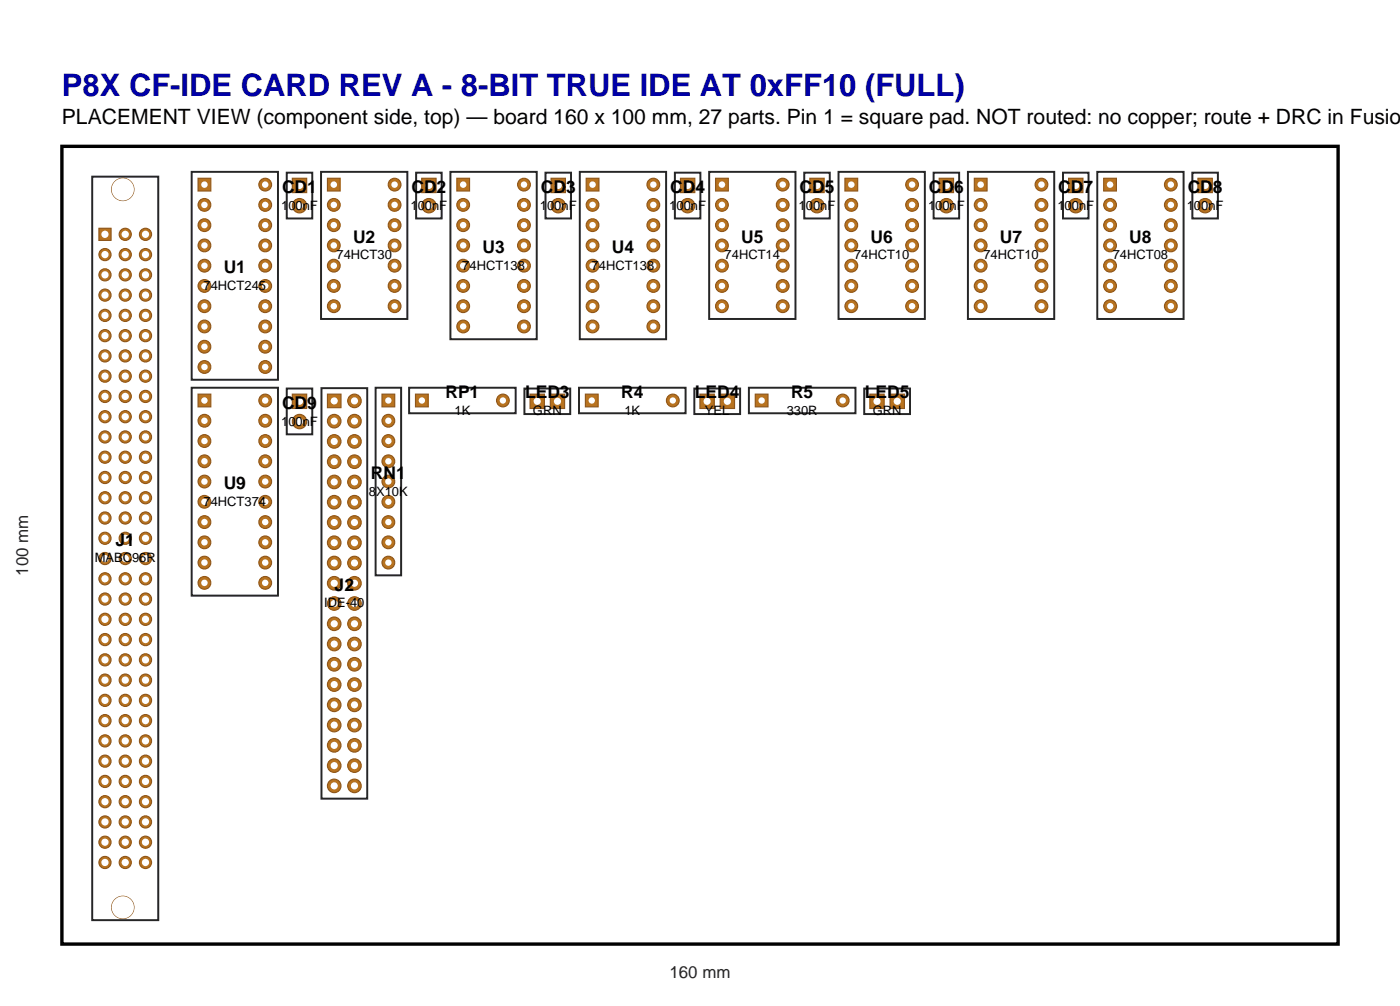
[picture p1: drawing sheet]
<svg xmlns="http://www.w3.org/2000/svg" width="176mm" height="126mm" viewBox="0 0 176 126" stroke-linecap="round" stroke-linejoin="round" font-family="sans-serif">
<defs><g id="words">
<text font-size="3.9" fill="#0000a6" x="7.8" y="12">P8X CF-IDE CARD REV A - 8-BIT TRUE IDE AT 0xFF10 (FULL)</text>
<text font-size="2.6" x="7.8" y="15.5">PLACEMENT VIEW (component side, top) — board 160 x 100 mm, 27 parts. Pin 1 = square pad. NOT routed: no copper; route + DRC in Fusion</text>
<g font-size="2.2">
<text x="35.4" y="24.2">CD1</text>
<text x="51.6" y="24.2">CD2</text>
<text x="67.8" y="24.2">CD3</text>
<text x="84" y="24.2">CD4</text>
<text x="100.2" y="24.2">CD5</text>
<text x="116.5" y="24.2">CD6</text>
<text x="132.7" y="24.2">CD7</text>
<text x="148.9" y="24.2">CD8</text>
<text x="28" y="34.2">U1</text>
<text x="44.3" y="30.4">U2</text>
<text x="60.5" y="31.7">U3</text>
<text x="76.7" y="31.7">U4</text>
<text x="92.9" y="30.4">U5</text>
<text x="109.1" y="30.4">U6</text>
<text x="125.4" y="30.4">U7</text>
<text x="141.6" y="30.4">U8</text>
<text x="35.4" y="51.2">CD9</text>
<text x="55.8" y="49.9">RP1</text>
<text x="65.8" y="50">LED3</text>
<text x="77.9" y="49.9">R4</text>
<text x="87.1" y="50">LED4</text>
<text x="99.2" y="49.9">R5</text>
<text x="108.4" y="50">LED5</text>
<text x="28" y="61.3">U9</text>
<text x="46.5" y="60">RN1</text>
<text x="14.5" y="68.4">J1</text>
<text x="42" y="74">J2</text>
</g>
<g font-size="2.1" fill="#262626">
<text x="3.5" y="72.2" transform="rotate(-90 3.5 72.2)">100 mm</text>
<text x="83.9" y="122.6">160 mm</text>
</g>
<g font-size="1.6">
<text x="35.3" y="26.3">100nF</text>
<text x="51.5" y="26.3">100nF</text>
<text x="67.7" y="26.3">100nF</text>
<text x="83.9" y="26.3">100nF</text>
<text x="100.1" y="26.3">100nF</text>
<text x="116.4" y="26.3">100nF</text>
<text x="132.6" y="26.3">100nF</text>
<text x="148.8" y="26.3">100nF</text>
<text x="42.2" y="32.5">74HCT30</text>
<text x="58" y="33.8">74HCT138</text>
<text x="74.2" y="33.8">74HCT138</text>
<text x="90.8" y="32.5">74HCT14</text>
<text x="107.1" y="32.5">74HCT10</text>
<text x="123.3" y="32.5">74HCT10</text>
<text x="139.5" y="32.5">74HCT08</text>
<text x="25.5" y="36.3">74HCT245</text>
<text x="35.3" y="53.3">100nF</text>
<text x="57" y="52">1K</text>
<text x="66.8" y="52.1">GRN</text>
<text x="78.3" y="52">1K</text>
<text x="88.4" y="52.1">YEL</text>
<text x="98.6" y="52">330R</text>
<text x="109.4" y="52.1">GRN</text>
<text x="25.5" y="63.4">74HCT374</text>
<text x="46.3" y="62.1">8X10K</text>
<text x="11.9" y="70.5">MABC96R</text>
<text x="40.6" y="76.1">IDE-40</text>
</g>
</g></defs>
<path d="M7.8 18.3h160v100h-160z" fill="none" stroke="#000" stroke-width=".42"/>
<path d="M11.6 22.1h8.2v93.2h-8.2z" fill="none" stroke="#262626" stroke-width=".25"/>
<path d="M12.4 28.6h1.5v1.5h-1.5z" fill-rule="evenodd" fill="#b8731f" stroke="#8c541a" stroke-width=".14"/>
<circle cx="13.2" cy="29.4" r=".46" fill="#fff"/>
<circle cx="13.2" cy="31.9" r=".76" fill="#b8731f" stroke="#8c541a" stroke-width=".14"/>
<circle cx="13.2" cy="31.9" r=".46" fill="#fff"/>
<circle cx="13.2" cy="34.5" r=".76" fill="#b8731f" stroke="#8c541a" stroke-width=".14"/>
<circle cx="13.2" cy="34.5" r=".46" fill="#fff"/>
<circle cx="13.2" cy="37" r=".76" fill="#b8731f" stroke="#8c541a" stroke-width=".14"/>
<circle cx="13.2" cy="37" r=".46" fill="#fff"/>
<circle cx="13.2" cy="39.5" r=".76" fill="#b8731f" stroke="#8c541a" stroke-width=".14"/>
<circle cx="13.2" cy="39.5" r=".46" fill="#fff"/>
<circle cx="13.2" cy="42.1" r=".76" fill="#b8731f" stroke="#8c541a" stroke-width=".14"/>
<circle cx="13.2" cy="42.1" r=".46" fill="#fff"/>
<circle cx="13.2" cy="44.6" r=".76" fill="#b8731f" stroke="#8c541a" stroke-width=".14"/>
<circle cx="13.2" cy="44.6" r=".46" fill="#fff"/>
<circle cx="13.2" cy="47.2" r=".76" fill="#b8731f" stroke="#8c541a" stroke-width=".14"/>
<circle cx="13.2" cy="47.2" r=".46" fill="#fff"/>
<circle cx="13.2" cy="49.7" r=".76" fill="#b8731f" stroke="#8c541a" stroke-width=".14"/>
<circle cx="13.2" cy="49.7" r=".46" fill="#fff"/>
<circle cx="13.2" cy="52.2" r=".76" fill="#b8731f" stroke="#8c541a" stroke-width=".14"/>
<circle cx="13.2" cy="52.2" r=".46" fill="#fff"/>
<circle cx="13.2" cy="54.8" r=".76" fill="#b8731f" stroke="#8c541a" stroke-width=".14"/>
<circle cx="13.2" cy="54.8" r=".46" fill="#fff"/>
<circle cx="13.2" cy="57.3" r=".76" fill="#b8731f" stroke="#8c541a" stroke-width=".14"/>
<circle cx="13.2" cy="57.3" r=".46" fill="#fff"/>
<circle cx="13.2" cy="59.9" r=".76" fill="#b8731f" stroke="#8c541a" stroke-width=".14"/>
<circle cx="13.2" cy="59.9" r=".46" fill="#fff"/>
<circle cx="13.2" cy="62.4" r=".76" fill="#b8731f" stroke="#8c541a" stroke-width=".14"/>
<circle cx="13.2" cy="62.4" r=".46" fill="#fff"/>
<circle cx="13.2" cy="64.9" r=".76" fill="#b8731f" stroke="#8c541a" stroke-width=".14"/>
<circle cx="13.2" cy="64.9" r=".46" fill="#fff"/>
<circle cx="13.2" cy="67.5" r=".76" fill="#b8731f" stroke="#8c541a" stroke-width=".14"/>
<circle cx="13.2" cy="67.5" r=".46" fill="#fff"/>
<circle cx="13.2" cy="70" r=".76" fill="#b8731f" stroke="#8c541a" stroke-width=".14"/>
<circle cx="13.2" cy="70" r=".46" fill="#fff"/>
<circle cx="13.2" cy="72.6" r=".76" fill="#b8731f" stroke="#8c541a" stroke-width=".14"/>
<circle cx="13.2" cy="72.6" r=".46" fill="#fff"/>
<circle cx="13.2" cy="75.1" r=".76" fill="#b8731f" stroke="#8c541a" stroke-width=".14"/>
<circle cx="13.2" cy="75.1" r=".46" fill="#fff"/>
<circle cx="13.2" cy="77.6" r=".76" fill="#b8731f" stroke="#8c541a" stroke-width=".14"/>
<circle cx="13.2" cy="77.6" r=".46" fill="#fff"/>
<circle cx="13.2" cy="80.2" r=".76" fill="#b8731f" stroke="#8c541a" stroke-width=".14"/>
<circle cx="13.2" cy="80.2" r=".46" fill="#fff"/>
<circle cx="13.2" cy="82.7" r=".76" fill="#b8731f" stroke="#8c541a" stroke-width=".14"/>
<circle cx="13.2" cy="82.7" r=".46" fill="#fff"/>
<circle cx="13.2" cy="85.3" r=".76" fill="#b8731f" stroke="#8c541a" stroke-width=".14"/>
<circle cx="13.2" cy="85.3" r=".46" fill="#fff"/>
<circle cx="13.2" cy="87.8" r=".76" fill="#b8731f" stroke="#8c541a" stroke-width=".14"/>
<circle cx="13.2" cy="87.8" r=".46" fill="#fff"/>
<circle cx="13.2" cy="90.3" r=".76" fill="#b8731f" stroke="#8c541a" stroke-width=".14"/>
<circle cx="13.2" cy="90.3" r=".46" fill="#fff"/>
<circle cx="13.2" cy="92.9" r=".76" fill="#b8731f" stroke="#8c541a" stroke-width=".14"/>
<circle cx="13.2" cy="92.9" r=".46" fill="#fff"/>
<circle cx="13.2" cy="95.4" r=".76" fill="#b8731f" stroke="#8c541a" stroke-width=".14"/>
<circle cx="13.2" cy="95.4" r=".46" fill="#fff"/>
<circle cx="13.2" cy="98" r=".76" fill="#b8731f" stroke="#8c541a" stroke-width=".14"/>
<circle cx="13.2" cy="98" r=".46" fill="#fff"/>
<circle cx="13.2" cy="100.5" r=".76" fill="#b8731f" stroke="#8c541a" stroke-width=".14"/>
<circle cx="13.2" cy="100.5" r=".46" fill="#fff"/>
<circle cx="13.2" cy="103" r=".76" fill="#b8731f" stroke="#8c541a" stroke-width=".14"/>
<circle cx="13.2" cy="103" r=".46" fill="#fff"/>
<circle cx="13.2" cy="105.6" r=".76" fill="#b8731f" stroke="#8c541a" stroke-width=".14"/>
<circle cx="13.2" cy="105.6" r=".46" fill="#fff"/>
<circle cx="13.2" cy="108.1" r=".76" fill="#b8731f" stroke="#8c541a" stroke-width=".14"/>
<circle cx="13.2" cy="108.1" r=".46" fill="#fff"/>
<circle cx="15.7" cy="29.4" r=".76" fill="#b8731f" stroke="#8c541a" stroke-width=".14"/>
<circle cx="15.7" cy="29.4" r=".46" fill="#fff"/>
<circle cx="15.7" cy="31.9" r=".76" fill="#b8731f" stroke="#8c541a" stroke-width=".14"/>
<circle cx="15.7" cy="31.9" r=".46" fill="#fff"/>
<circle cx="15.7" cy="34.5" r=".76" fill="#b8731f" stroke="#8c541a" stroke-width=".14"/>
<circle cx="15.7" cy="34.5" r=".46" fill="#fff"/>
<circle cx="15.7" cy="37" r=".76" fill="#b8731f" stroke="#8c541a" stroke-width=".14"/>
<circle cx="15.7" cy="37" r=".46" fill="#fff"/>
<circle cx="15.7" cy="39.5" r=".76" fill="#b8731f" stroke="#8c541a" stroke-width=".14"/>
<circle cx="15.7" cy="39.5" r=".46" fill="#fff"/>
<circle cx="15.7" cy="42.1" r=".76" fill="#b8731f" stroke="#8c541a" stroke-width=".14"/>
<circle cx="15.7" cy="42.1" r=".46" fill="#fff"/>
<circle cx="15.7" cy="44.6" r=".76" fill="#b8731f" stroke="#8c541a" stroke-width=".14"/>
<circle cx="15.7" cy="44.6" r=".46" fill="#fff"/>
<circle cx="15.7" cy="47.2" r=".76" fill="#b8731f" stroke="#8c541a" stroke-width=".14"/>
<circle cx="15.7" cy="47.2" r=".46" fill="#fff"/>
<circle cx="15.7" cy="49.7" r=".76" fill="#b8731f" stroke="#8c541a" stroke-width=".14"/>
<circle cx="15.7" cy="49.7" r=".46" fill="#fff"/>
<circle cx="15.7" cy="52.2" r=".76" fill="#b8731f" stroke="#8c541a" stroke-width=".14"/>
<circle cx="15.7" cy="52.2" r=".46" fill="#fff"/>
<circle cx="15.7" cy="54.8" r=".76" fill="#b8731f" stroke="#8c541a" stroke-width=".14"/>
<circle cx="15.7" cy="54.8" r=".46" fill="#fff"/>
<circle cx="15.7" cy="57.3" r=".76" fill="#b8731f" stroke="#8c541a" stroke-width=".14"/>
<circle cx="15.7" cy="57.3" r=".46" fill="#fff"/>
<circle cx="15.7" cy="59.9" r=".76" fill="#b8731f" stroke="#8c541a" stroke-width=".14"/>
<circle cx="15.7" cy="59.9" r=".46" fill="#fff"/>
<circle cx="15.7" cy="62.4" r=".76" fill="#b8731f" stroke="#8c541a" stroke-width=".14"/>
<circle cx="15.7" cy="62.4" r=".46" fill="#fff"/>
<circle cx="15.7" cy="64.9" r=".76" fill="#b8731f" stroke="#8c541a" stroke-width=".14"/>
<circle cx="15.7" cy="64.9" r=".46" fill="#fff"/>
<circle cx="15.7" cy="67.5" r=".76" fill="#b8731f" stroke="#8c541a" stroke-width=".14"/>
<circle cx="15.7" cy="67.5" r=".46" fill="#fff"/>
<circle cx="15.7" cy="70" r=".76" fill="#b8731f" stroke="#8c541a" stroke-width=".14"/>
<circle cx="15.7" cy="70" r=".46" fill="#fff"/>
<circle cx="15.7" cy="72.6" r=".76" fill="#b8731f" stroke="#8c541a" stroke-width=".14"/>
<circle cx="15.7" cy="72.6" r=".46" fill="#fff"/>
<circle cx="15.7" cy="75.1" r=".76" fill="#b8731f" stroke="#8c541a" stroke-width=".14"/>
<circle cx="15.7" cy="75.1" r=".46" fill="#fff"/>
<circle cx="15.7" cy="77.6" r=".76" fill="#b8731f" stroke="#8c541a" stroke-width=".14"/>
<circle cx="15.7" cy="77.6" r=".46" fill="#fff"/>
<circle cx="15.7" cy="80.2" r=".76" fill="#b8731f" stroke="#8c541a" stroke-width=".14"/>
<circle cx="15.7" cy="80.2" r=".46" fill="#fff"/>
<circle cx="15.7" cy="82.7" r=".76" fill="#b8731f" stroke="#8c541a" stroke-width=".14"/>
<circle cx="15.7" cy="82.7" r=".46" fill="#fff"/>
<circle cx="15.7" cy="85.3" r=".76" fill="#b8731f" stroke="#8c541a" stroke-width=".14"/>
<circle cx="15.7" cy="85.3" r=".46" fill="#fff"/>
<circle cx="15.7" cy="87.8" r=".76" fill="#b8731f" stroke="#8c541a" stroke-width=".14"/>
<circle cx="15.7" cy="87.8" r=".46" fill="#fff"/>
<circle cx="15.7" cy="90.3" r=".76" fill="#b8731f" stroke="#8c541a" stroke-width=".14"/>
<circle cx="15.7" cy="90.3" r=".46" fill="#fff"/>
<circle cx="15.7" cy="92.9" r=".76" fill="#b8731f" stroke="#8c541a" stroke-width=".14"/>
<circle cx="15.7" cy="92.9" r=".46" fill="#fff"/>
<circle cx="15.7" cy="95.4" r=".76" fill="#b8731f" stroke="#8c541a" stroke-width=".14"/>
<circle cx="15.7" cy="95.4" r=".46" fill="#fff"/>
<circle cx="15.7" cy="98" r=".76" fill="#b8731f" stroke="#8c541a" stroke-width=".14"/>
<circle cx="15.7" cy="98" r=".46" fill="#fff"/>
<circle cx="15.7" cy="100.5" r=".76" fill="#b8731f" stroke="#8c541a" stroke-width=".14"/>
<circle cx="15.7" cy="100.5" r=".46" fill="#fff"/>
<circle cx="15.7" cy="103" r=".76" fill="#b8731f" stroke="#8c541a" stroke-width=".14"/>
<circle cx="15.7" cy="103" r=".46" fill="#fff"/>
<circle cx="15.7" cy="105.6" r=".76" fill="#b8731f" stroke="#8c541a" stroke-width=".14"/>
<circle cx="15.7" cy="105.6" r=".46" fill="#fff"/>
<circle cx="15.7" cy="108.1" r=".76" fill="#b8731f" stroke="#8c541a" stroke-width=".14"/>
<circle cx="15.7" cy="108.1" r=".46" fill="#fff"/>
<circle cx="18.2" cy="29.4" r=".76" fill="#b8731f" stroke="#8c541a" stroke-width=".14"/>
<circle cx="18.2" cy="29.4" r=".46" fill="#fff"/>
<circle cx="18.2" cy="31.9" r=".76" fill="#b8731f" stroke="#8c541a" stroke-width=".14"/>
<circle cx="18.2" cy="31.9" r=".46" fill="#fff"/>
<circle cx="18.2" cy="34.5" r=".76" fill="#b8731f" stroke="#8c541a" stroke-width=".14"/>
<circle cx="18.2" cy="34.5" r=".46" fill="#fff"/>
<circle cx="18.2" cy="37" r=".76" fill="#b8731f" stroke="#8c541a" stroke-width=".14"/>
<circle cx="18.2" cy="37" r=".46" fill="#fff"/>
<circle cx="18.2" cy="39.5" r=".76" fill="#b8731f" stroke="#8c541a" stroke-width=".14"/>
<circle cx="18.2" cy="39.5" r=".46" fill="#fff"/>
<circle cx="18.2" cy="42.1" r=".76" fill="#b8731f" stroke="#8c541a" stroke-width=".14"/>
<circle cx="18.2" cy="42.1" r=".46" fill="#fff"/>
<circle cx="18.2" cy="44.6" r=".76" fill="#b8731f" stroke="#8c541a" stroke-width=".14"/>
<circle cx="18.2" cy="44.6" r=".46" fill="#fff"/>
<circle cx="18.2" cy="47.2" r=".76" fill="#b8731f" stroke="#8c541a" stroke-width=".14"/>
<circle cx="18.2" cy="47.2" r=".46" fill="#fff"/>
<circle cx="18.2" cy="49.7" r=".76" fill="#b8731f" stroke="#8c541a" stroke-width=".14"/>
<circle cx="18.2" cy="49.7" r=".46" fill="#fff"/>
<circle cx="18.2" cy="52.2" r=".76" fill="#b8731f" stroke="#8c541a" stroke-width=".14"/>
<circle cx="18.2" cy="52.2" r=".46" fill="#fff"/>
<circle cx="18.2" cy="54.8" r=".76" fill="#b8731f" stroke="#8c541a" stroke-width=".14"/>
<circle cx="18.2" cy="54.8" r=".46" fill="#fff"/>
<circle cx="18.2" cy="57.3" r=".76" fill="#b8731f" stroke="#8c541a" stroke-width=".14"/>
<circle cx="18.2" cy="57.3" r=".46" fill="#fff"/>
<circle cx="18.2" cy="59.9" r=".76" fill="#b8731f" stroke="#8c541a" stroke-width=".14"/>
<circle cx="18.2" cy="59.9" r=".46" fill="#fff"/>
<circle cx="18.2" cy="62.4" r=".76" fill="#b8731f" stroke="#8c541a" stroke-width=".14"/>
<circle cx="18.2" cy="62.4" r=".46" fill="#fff"/>
<circle cx="18.2" cy="64.9" r=".76" fill="#b8731f" stroke="#8c541a" stroke-width=".14"/>
<circle cx="18.2" cy="64.9" r=".46" fill="#fff"/>
<circle cx="18.2" cy="67.5" r=".76" fill="#b8731f" stroke="#8c541a" stroke-width=".14"/>
<circle cx="18.2" cy="67.5" r=".46" fill="#fff"/>
<circle cx="18.2" cy="70" r=".76" fill="#b8731f" stroke="#8c541a" stroke-width=".14"/>
<circle cx="18.2" cy="70" r=".46" fill="#fff"/>
<circle cx="18.2" cy="72.6" r=".76" fill="#b8731f" stroke="#8c541a" stroke-width=".14"/>
<circle cx="18.2" cy="72.6" r=".46" fill="#fff"/>
<circle cx="18.2" cy="75.1" r=".76" fill="#b8731f" stroke="#8c541a" stroke-width=".14"/>
<circle cx="18.2" cy="75.1" r=".46" fill="#fff"/>
<circle cx="18.2" cy="77.6" r=".76" fill="#b8731f" stroke="#8c541a" stroke-width=".14"/>
<circle cx="18.2" cy="77.6" r=".46" fill="#fff"/>
<circle cx="18.2" cy="80.2" r=".76" fill="#b8731f" stroke="#8c541a" stroke-width=".14"/>
<circle cx="18.2" cy="80.2" r=".46" fill="#fff"/>
<circle cx="18.2" cy="82.7" r=".76" fill="#b8731f" stroke="#8c541a" stroke-width=".14"/>
<circle cx="18.2" cy="82.7" r=".46" fill="#fff"/>
<circle cx="18.2" cy="85.3" r=".76" fill="#b8731f" stroke="#8c541a" stroke-width=".14"/>
<circle cx="18.2" cy="85.3" r=".46" fill="#fff"/>
<circle cx="18.2" cy="87.8" r=".76" fill="#b8731f" stroke="#8c541a" stroke-width=".14"/>
<circle cx="18.2" cy="87.8" r=".46" fill="#fff"/>
<circle cx="18.2" cy="90.3" r=".76" fill="#b8731f" stroke="#8c541a" stroke-width=".14"/>
<circle cx="18.2" cy="90.3" r=".46" fill="#fff"/>
<circle cx="18.2" cy="92.9" r=".76" fill="#b8731f" stroke="#8c541a" stroke-width=".14"/>
<circle cx="18.2" cy="92.9" r=".46" fill="#fff"/>
<circle cx="18.2" cy="95.4" r=".76" fill="#b8731f" stroke="#8c541a" stroke-width=".14"/>
<circle cx="18.2" cy="95.4" r=".46" fill="#fff"/>
<circle cx="18.2" cy="98" r=".76" fill="#b8731f" stroke="#8c541a" stroke-width=".14"/>
<circle cx="18.2" cy="98" r=".46" fill="#fff"/>
<circle cx="18.2" cy="100.5" r=".76" fill="#b8731f" stroke="#8c541a" stroke-width=".14"/>
<circle cx="18.2" cy="100.5" r=".46" fill="#fff"/>
<circle cx="18.2" cy="103" r=".76" fill="#b8731f" stroke="#8c541a" stroke-width=".14"/>
<circle cx="18.2" cy="103" r=".46" fill="#fff"/>
<circle cx="18.2" cy="105.6" r=".76" fill="#b8731f" stroke="#8c541a" stroke-width=".14"/>
<circle cx="18.2" cy="105.6" r=".46" fill="#fff"/>
<circle cx="18.2" cy="108.1" r=".76" fill="#b8731f" stroke="#8c541a" stroke-width=".14"/>
<circle cx="18.2" cy="108.1" r=".46" fill="#fff"/>
<circle cx="15.4" cy="23.7" r="1.4" fill="#b8731f" stroke="#8c541a" stroke-width=".14"/>
<circle cx="15.4" cy="23.7" r="1.4" fill="#fff"/>
<circle cx="15.4" cy="113.7" r="1.4" fill="#b8731f" stroke="#8c541a" stroke-width=".14"/>
<circle cx="15.4" cy="113.7" r="1.4" fill="#fff"/>
<path d="M24 21.5h10.9v26.1h-10.9z" fill="none" stroke="#262626" stroke-width=".25"/>
<path d="M24.8 22.3h1.6v1.6h-1.6z" fill-rule="evenodd" fill="#b8731f" stroke="#8c541a" stroke-width=".14"/>
<circle cx="25.6" cy="23.1" r=".41" fill="#fff"/>
<circle cx="25.6" cy="25.7" r=".8" fill="#b8731f" stroke="#8c541a" stroke-width=".14"/>
<circle cx="25.6" cy="25.7" r=".41" fill="#fff"/>
<circle cx="25.6" cy="28.2" r=".8" fill="#b8731f" stroke="#8c541a" stroke-width=".14"/>
<circle cx="25.6" cy="28.2" r=".41" fill="#fff"/>
<circle cx="25.6" cy="30.8" r=".8" fill="#b8731f" stroke="#8c541a" stroke-width=".14"/>
<circle cx="25.6" cy="30.8" r=".41" fill="#fff"/>
<circle cx="25.6" cy="33.3" r=".8" fill="#b8731f" stroke="#8c541a" stroke-width=".14"/>
<circle cx="25.6" cy="33.3" r=".41" fill="#fff"/>
<circle cx="25.6" cy="35.8" r=".8" fill="#b8731f" stroke="#8c541a" stroke-width=".14"/>
<circle cx="25.6" cy="35.8" r=".41" fill="#fff"/>
<circle cx="25.6" cy="38.4" r=".8" fill="#b8731f" stroke="#8c541a" stroke-width=".14"/>
<circle cx="25.6" cy="38.4" r=".41" fill="#fff"/>
<circle cx="25.6" cy="40.9" r=".8" fill="#b8731f" stroke="#8c541a" stroke-width=".14"/>
<circle cx="25.6" cy="40.9" r=".41" fill="#fff"/>
<circle cx="25.6" cy="43.5" r=".8" fill="#b8731f" stroke="#8c541a" stroke-width=".14"/>
<circle cx="25.6" cy="43.5" r=".41" fill="#fff"/>
<circle cx="25.6" cy="46" r=".8" fill="#b8731f" stroke="#8c541a" stroke-width=".14"/>
<circle cx="25.6" cy="46" r=".41" fill="#fff"/>
<circle cx="33.3" cy="46" r=".8" fill="#b8731f" stroke="#8c541a" stroke-width=".14"/>
<circle cx="33.3" cy="46" r=".41" fill="#fff"/>
<circle cx="33.3" cy="43.5" r=".8" fill="#b8731f" stroke="#8c541a" stroke-width=".14"/>
<circle cx="33.3" cy="43.5" r=".41" fill="#fff"/>
<circle cx="33.3" cy="40.9" r=".8" fill="#b8731f" stroke="#8c541a" stroke-width=".14"/>
<circle cx="33.3" cy="40.9" r=".41" fill="#fff"/>
<circle cx="33.3" cy="38.4" r=".8" fill="#b8731f" stroke="#8c541a" stroke-width=".14"/>
<circle cx="33.3" cy="38.4" r=".41" fill="#fff"/>
<circle cx="33.3" cy="35.8" r=".8" fill="#b8731f" stroke="#8c541a" stroke-width=".14"/>
<circle cx="33.3" cy="35.8" r=".41" fill="#fff"/>
<circle cx="33.3" cy="33.3" r=".8" fill="#b8731f" stroke="#8c541a" stroke-width=".14"/>
<circle cx="33.3" cy="33.3" r=".41" fill="#fff"/>
<circle cx="33.3" cy="30.8" r=".8" fill="#b8731f" stroke="#8c541a" stroke-width=".14"/>
<circle cx="33.3" cy="30.8" r=".41" fill="#fff"/>
<circle cx="33.3" cy="28.2" r=".8" fill="#b8731f" stroke="#8c541a" stroke-width=".14"/>
<circle cx="33.3" cy="28.2" r=".41" fill="#fff"/>
<circle cx="33.3" cy="25.7" r=".8" fill="#b8731f" stroke="#8c541a" stroke-width=".14"/>
<circle cx="33.3" cy="25.7" r=".41" fill="#fff"/>
<circle cx="33.3" cy="23.1" r=".8" fill="#b8731f" stroke="#8c541a" stroke-width=".14"/>
<circle cx="33.3" cy="23.1" r=".41" fill="#fff"/>
<path d="M36 21.6h3.2v5.8h-3.2z" fill="none" stroke="#262626" stroke-width=".25"/>
<path d="M36.7 22.3h1.8v1.8h-1.8z" fill-rule="evenodd" fill="#b8731f" stroke="#8c541a" stroke-width=".14"/>
<circle cx="37.6" cy="23.2" r=".45" fill="#fff"/>
<circle cx="37.6" cy="25.8" r=".9" fill="#b8731f" stroke="#8c541a" stroke-width=".14"/>
<circle cx="37.6" cy="25.8" r=".45" fill="#fff"/>
<path d="M40.3 21.5h10.8v18.5h-10.8z" fill="none" stroke="#262626" stroke-width=".25"/>
<path d="M41.1 22.3h1.6v1.6h-1.6z" fill-rule="evenodd" fill="#b8731f" stroke="#8c541a" stroke-width=".14"/>
<circle cx="41.9" cy="23.1" r=".41" fill="#fff"/>
<circle cx="41.9" cy="25.7" r=".8" fill="#b8731f" stroke="#8c541a" stroke-width=".14"/>
<circle cx="41.9" cy="25.7" r=".41" fill="#fff"/>
<circle cx="41.9" cy="28.2" r=".8" fill="#b8731f" stroke="#8c541a" stroke-width=".14"/>
<circle cx="41.9" cy="28.2" r=".41" fill="#fff"/>
<circle cx="41.9" cy="30.8" r=".8" fill="#b8731f" stroke="#8c541a" stroke-width=".14"/>
<circle cx="41.9" cy="30.8" r=".41" fill="#fff"/>
<circle cx="41.9" cy="33.3" r=".8" fill="#b8731f" stroke="#8c541a" stroke-width=".14"/>
<circle cx="41.9" cy="33.3" r=".41" fill="#fff"/>
<circle cx="41.9" cy="35.8" r=".8" fill="#b8731f" stroke="#8c541a" stroke-width=".14"/>
<circle cx="41.9" cy="35.8" r=".41" fill="#fff"/>
<circle cx="41.9" cy="38.4" r=".8" fill="#b8731f" stroke="#8c541a" stroke-width=".14"/>
<circle cx="41.9" cy="38.4" r=".41" fill="#fff"/>
<circle cx="49.5" cy="38.4" r=".8" fill="#b8731f" stroke="#8c541a" stroke-width=".14"/>
<circle cx="49.5" cy="38.4" r=".41" fill="#fff"/>
<circle cx="49.5" cy="35.8" r=".8" fill="#b8731f" stroke="#8c541a" stroke-width=".14"/>
<circle cx="49.5" cy="35.8" r=".41" fill="#fff"/>
<circle cx="49.5" cy="33.3" r=".8" fill="#b8731f" stroke="#8c541a" stroke-width=".14"/>
<circle cx="49.5" cy="33.3" r=".41" fill="#fff"/>
<circle cx="49.5" cy="30.8" r=".8" fill="#b8731f" stroke="#8c541a" stroke-width=".14"/>
<circle cx="49.5" cy="30.8" r=".41" fill="#fff"/>
<circle cx="49.5" cy="28.2" r=".8" fill="#b8731f" stroke="#8c541a" stroke-width=".14"/>
<circle cx="49.5" cy="28.2" r=".41" fill="#fff"/>
<circle cx="49.5" cy="25.7" r=".8" fill="#b8731f" stroke="#8c541a" stroke-width=".14"/>
<circle cx="49.5" cy="25.7" r=".41" fill="#fff"/>
<circle cx="49.5" cy="23.1" r=".8" fill="#b8731f" stroke="#8c541a" stroke-width=".14"/>
<circle cx="49.5" cy="23.1" r=".41" fill="#fff"/>
<path d="M52.2 21.6h3.2v5.8h-3.2z" fill="none" stroke="#262626" stroke-width=".25"/>
<path d="M52.9 22.3h1.8v1.8h-1.8z" fill-rule="evenodd" fill="#b8731f" stroke="#8c541a" stroke-width=".14"/>
<circle cx="53.8" cy="23.2" r=".45" fill="#fff"/>
<circle cx="53.8" cy="25.8" r=".9" fill="#b8731f" stroke="#8c541a" stroke-width=".14"/>
<circle cx="53.8" cy="25.8" r=".45" fill="#fff"/>
<path d="M56.5 21.5h10.8v21h-10.8z" fill="none" stroke="#262626" stroke-width=".25"/>
<path d="M57.3 22.3h1.6v1.6h-1.6z" fill-rule="evenodd" fill="#b8731f" stroke="#8c541a" stroke-width=".14"/>
<circle cx="58.1" cy="23.1" r=".41" fill="#fff"/>
<circle cx="58.1" cy="25.7" r=".8" fill="#b8731f" stroke="#8c541a" stroke-width=".14"/>
<circle cx="58.1" cy="25.7" r=".41" fill="#fff"/>
<circle cx="58.1" cy="28.2" r=".8" fill="#b8731f" stroke="#8c541a" stroke-width=".14"/>
<circle cx="58.1" cy="28.2" r=".41" fill="#fff"/>
<circle cx="58.1" cy="30.8" r=".8" fill="#b8731f" stroke="#8c541a" stroke-width=".14"/>
<circle cx="58.1" cy="30.8" r=".41" fill="#fff"/>
<circle cx="58.1" cy="33.3" r=".8" fill="#b8731f" stroke="#8c541a" stroke-width=".14"/>
<circle cx="58.1" cy="33.3" r=".41" fill="#fff"/>
<circle cx="58.1" cy="35.8" r=".8" fill="#b8731f" stroke="#8c541a" stroke-width=".14"/>
<circle cx="58.1" cy="35.8" r=".41" fill="#fff"/>
<circle cx="58.1" cy="38.4" r=".8" fill="#b8731f" stroke="#8c541a" stroke-width=".14"/>
<circle cx="58.1" cy="38.4" r=".41" fill="#fff"/>
<circle cx="58.1" cy="40.9" r=".8" fill="#b8731f" stroke="#8c541a" stroke-width=".14"/>
<circle cx="58.1" cy="40.9" r=".41" fill="#fff"/>
<circle cx="65.7" cy="40.9" r=".8" fill="#b8731f" stroke="#8c541a" stroke-width=".14"/>
<circle cx="65.7" cy="40.9" r=".41" fill="#fff"/>
<circle cx="65.7" cy="38.4" r=".8" fill="#b8731f" stroke="#8c541a" stroke-width=".14"/>
<circle cx="65.7" cy="38.4" r=".41" fill="#fff"/>
<circle cx="65.7" cy="35.8" r=".8" fill="#b8731f" stroke="#8c541a" stroke-width=".14"/>
<circle cx="65.7" cy="35.8" r=".41" fill="#fff"/>
<circle cx="65.7" cy="33.3" r=".8" fill="#b8731f" stroke="#8c541a" stroke-width=".14"/>
<circle cx="65.7" cy="33.3" r=".41" fill="#fff"/>
<circle cx="65.7" cy="30.8" r=".8" fill="#b8731f" stroke="#8c541a" stroke-width=".14"/>
<circle cx="65.7" cy="30.8" r=".41" fill="#fff"/>
<circle cx="65.7" cy="28.2" r=".8" fill="#b8731f" stroke="#8c541a" stroke-width=".14"/>
<circle cx="65.7" cy="28.2" r=".41" fill="#fff"/>
<circle cx="65.7" cy="25.7" r=".8" fill="#b8731f" stroke="#8c541a" stroke-width=".14"/>
<circle cx="65.7" cy="25.7" r=".41" fill="#fff"/>
<circle cx="65.7" cy="23.1" r=".8" fill="#b8731f" stroke="#8c541a" stroke-width=".14"/>
<circle cx="65.7" cy="23.1" r=".41" fill="#fff"/>
<path d="M68.4 21.6h3.2v5.8h-3.2z" fill="none" stroke="#262626" stroke-width=".25"/>
<path d="M69.1 22.3h1.8v1.8h-1.8z" fill-rule="evenodd" fill="#b8731f" stroke="#8c541a" stroke-width=".14"/>
<circle cx="70" cy="23.2" r=".45" fill="#fff"/>
<circle cx="70" cy="25.8" r=".9" fill="#b8731f" stroke="#8c541a" stroke-width=".14"/>
<circle cx="70" cy="25.8" r=".45" fill="#fff"/>
<path d="M72.7 21.5h10.8v21h-10.8z" fill="none" stroke="#262626" stroke-width=".25"/>
<path d="M73.5 22.3h1.6v1.6h-1.6z" fill-rule="evenodd" fill="#b8731f" stroke="#8c541a" stroke-width=".14"/>
<circle cx="74.3" cy="23.1" r=".41" fill="#fff"/>
<circle cx="74.3" cy="25.7" r=".8" fill="#b8731f" stroke="#8c541a" stroke-width=".14"/>
<circle cx="74.3" cy="25.7" r=".41" fill="#fff"/>
<circle cx="74.3" cy="28.2" r=".8" fill="#b8731f" stroke="#8c541a" stroke-width=".14"/>
<circle cx="74.3" cy="28.2" r=".41" fill="#fff"/>
<circle cx="74.3" cy="30.8" r=".8" fill="#b8731f" stroke="#8c541a" stroke-width=".14"/>
<circle cx="74.3" cy="30.8" r=".41" fill="#fff"/>
<circle cx="74.3" cy="33.3" r=".8" fill="#b8731f" stroke="#8c541a" stroke-width=".14"/>
<circle cx="74.3" cy="33.3" r=".41" fill="#fff"/>
<circle cx="74.3" cy="35.8" r=".8" fill="#b8731f" stroke="#8c541a" stroke-width=".14"/>
<circle cx="74.3" cy="35.8" r=".41" fill="#fff"/>
<circle cx="74.3" cy="38.4" r=".8" fill="#b8731f" stroke="#8c541a" stroke-width=".14"/>
<circle cx="74.3" cy="38.4" r=".41" fill="#fff"/>
<circle cx="74.3" cy="40.9" r=".8" fill="#b8731f" stroke="#8c541a" stroke-width=".14"/>
<circle cx="74.3" cy="40.9" r=".41" fill="#fff"/>
<circle cx="81.9" cy="40.9" r=".8" fill="#b8731f" stroke="#8c541a" stroke-width=".14"/>
<circle cx="81.9" cy="40.9" r=".41" fill="#fff"/>
<circle cx="81.9" cy="38.4" r=".8" fill="#b8731f" stroke="#8c541a" stroke-width=".14"/>
<circle cx="81.9" cy="38.4" r=".41" fill="#fff"/>
<circle cx="81.9" cy="35.8" r=".8" fill="#b8731f" stroke="#8c541a" stroke-width=".14"/>
<circle cx="81.9" cy="35.8" r=".41" fill="#fff"/>
<circle cx="81.9" cy="33.3" r=".8" fill="#b8731f" stroke="#8c541a" stroke-width=".14"/>
<circle cx="81.9" cy="33.3" r=".41" fill="#fff"/>
<circle cx="81.9" cy="30.8" r=".8" fill="#b8731f" stroke="#8c541a" stroke-width=".14"/>
<circle cx="81.9" cy="30.8" r=".41" fill="#fff"/>
<circle cx="81.9" cy="28.2" r=".8" fill="#b8731f" stroke="#8c541a" stroke-width=".14"/>
<circle cx="81.9" cy="28.2" r=".41" fill="#fff"/>
<circle cx="81.9" cy="25.7" r=".8" fill="#b8731f" stroke="#8c541a" stroke-width=".14"/>
<circle cx="81.9" cy="25.7" r=".41" fill="#fff"/>
<circle cx="81.9" cy="23.1" r=".8" fill="#b8731f" stroke="#8c541a" stroke-width=".14"/>
<circle cx="81.9" cy="23.1" r=".41" fill="#fff"/>
<path d="M84.6 21.6h3.2v5.8h-3.2z" fill="none" stroke="#262626" stroke-width=".25"/>
<path d="M85.3 22.3h1.8v1.8h-1.8z" fill-rule="evenodd" fill="#b8731f" stroke="#8c541a" stroke-width=".14"/>
<circle cx="86.2" cy="23.2" r=".45" fill="#fff"/>
<circle cx="86.2" cy="25.8" r=".9" fill="#b8731f" stroke="#8c541a" stroke-width=".14"/>
<circle cx="86.2" cy="25.8" r=".45" fill="#fff"/>
<path d="M88.9 21.5h10.8v18.5h-10.8z" fill="none" stroke="#262626" stroke-width=".25"/>
<path d="M89.7 22.3h1.6v1.6h-1.6z" fill-rule="evenodd" fill="#b8731f" stroke="#8c541a" stroke-width=".14"/>
<circle cx="90.5" cy="23.1" r=".41" fill="#fff"/>
<circle cx="90.5" cy="25.7" r=".8" fill="#b8731f" stroke="#8c541a" stroke-width=".14"/>
<circle cx="90.5" cy="25.7" r=".41" fill="#fff"/>
<circle cx="90.5" cy="28.2" r=".8" fill="#b8731f" stroke="#8c541a" stroke-width=".14"/>
<circle cx="90.5" cy="28.2" r=".41" fill="#fff"/>
<circle cx="90.5" cy="30.8" r=".8" fill="#b8731f" stroke="#8c541a" stroke-width=".14"/>
<circle cx="90.5" cy="30.8" r=".41" fill="#fff"/>
<circle cx="90.5" cy="33.3" r=".8" fill="#b8731f" stroke="#8c541a" stroke-width=".14"/>
<circle cx="90.5" cy="33.3" r=".41" fill="#fff"/>
<circle cx="90.5" cy="35.8" r=".8" fill="#b8731f" stroke="#8c541a" stroke-width=".14"/>
<circle cx="90.5" cy="35.8" r=".41" fill="#fff"/>
<circle cx="90.5" cy="38.4" r=".8" fill="#b8731f" stroke="#8c541a" stroke-width=".14"/>
<circle cx="90.5" cy="38.4" r=".41" fill="#fff"/>
<circle cx="98.1" cy="38.4" r=".8" fill="#b8731f" stroke="#8c541a" stroke-width=".14"/>
<circle cx="98.1" cy="38.4" r=".41" fill="#fff"/>
<circle cx="98.1" cy="35.8" r=".8" fill="#b8731f" stroke="#8c541a" stroke-width=".14"/>
<circle cx="98.1" cy="35.8" r=".41" fill="#fff"/>
<circle cx="98.1" cy="33.3" r=".8" fill="#b8731f" stroke="#8c541a" stroke-width=".14"/>
<circle cx="98.1" cy="33.3" r=".41" fill="#fff"/>
<circle cx="98.1" cy="30.8" r=".8" fill="#b8731f" stroke="#8c541a" stroke-width=".14"/>
<circle cx="98.1" cy="30.8" r=".41" fill="#fff"/>
<circle cx="98.1" cy="28.2" r=".8" fill="#b8731f" stroke="#8c541a" stroke-width=".14"/>
<circle cx="98.1" cy="28.2" r=".41" fill="#fff"/>
<circle cx="98.1" cy="25.7" r=".8" fill="#b8731f" stroke="#8c541a" stroke-width=".14"/>
<circle cx="98.1" cy="25.7" r=".41" fill="#fff"/>
<circle cx="98.1" cy="23.1" r=".8" fill="#b8731f" stroke="#8c541a" stroke-width=".14"/>
<circle cx="98.1" cy="23.1" r=".41" fill="#fff"/>
<path d="M100.8 21.6h3.2v5.8h-3.2z" fill="none" stroke="#262626" stroke-width=".25"/>
<path d="M101.5 22.3h1.8v1.8h-1.8z" fill-rule="evenodd" fill="#b8731f" stroke="#8c541a" stroke-width=".14"/>
<circle cx="102.4" cy="23.2" r=".45" fill="#fff"/>
<circle cx="102.4" cy="25.8" r=".9" fill="#b8731f" stroke="#8c541a" stroke-width=".14"/>
<circle cx="102.4" cy="25.8" r=".45" fill="#fff"/>
<path d="M105.1 21.5h10.9v18.5h-10.9z" fill="none" stroke="#262626" stroke-width=".25"/>
<path d="M105.9 22.3h1.6v1.6h-1.6z" fill-rule="evenodd" fill="#b8731f" stroke="#8c541a" stroke-width=".14"/>
<circle cx="106.7" cy="23.1" r=".41" fill="#fff"/>
<circle cx="106.7" cy="25.7" r=".8" fill="#b8731f" stroke="#8c541a" stroke-width=".14"/>
<circle cx="106.7" cy="25.7" r=".41" fill="#fff"/>
<circle cx="106.7" cy="28.2" r=".8" fill="#b8731f" stroke="#8c541a" stroke-width=".14"/>
<circle cx="106.7" cy="28.2" r=".41" fill="#fff"/>
<circle cx="106.7" cy="30.8" r=".8" fill="#b8731f" stroke="#8c541a" stroke-width=".14"/>
<circle cx="106.7" cy="30.8" r=".41" fill="#fff"/>
<circle cx="106.7" cy="33.3" r=".8" fill="#b8731f" stroke="#8c541a" stroke-width=".14"/>
<circle cx="106.7" cy="33.3" r=".41" fill="#fff"/>
<circle cx="106.7" cy="35.8" r=".8" fill="#b8731f" stroke="#8c541a" stroke-width=".14"/>
<circle cx="106.7" cy="35.8" r=".41" fill="#fff"/>
<circle cx="106.7" cy="38.4" r=".8" fill="#b8731f" stroke="#8c541a" stroke-width=".14"/>
<circle cx="106.7" cy="38.4" r=".41" fill="#fff"/>
<circle cx="114.4" cy="38.4" r=".8" fill="#b8731f" stroke="#8c541a" stroke-width=".14"/>
<circle cx="114.4" cy="38.4" r=".41" fill="#fff"/>
<circle cx="114.4" cy="35.8" r=".8" fill="#b8731f" stroke="#8c541a" stroke-width=".14"/>
<circle cx="114.4" cy="35.8" r=".41" fill="#fff"/>
<circle cx="114.4" cy="33.3" r=".8" fill="#b8731f" stroke="#8c541a" stroke-width=".14"/>
<circle cx="114.4" cy="33.3" r=".41" fill="#fff"/>
<circle cx="114.4" cy="30.8" r=".8" fill="#b8731f" stroke="#8c541a" stroke-width=".14"/>
<circle cx="114.4" cy="30.8" r=".41" fill="#fff"/>
<circle cx="114.4" cy="28.2" r=".8" fill="#b8731f" stroke="#8c541a" stroke-width=".14"/>
<circle cx="114.4" cy="28.2" r=".41" fill="#fff"/>
<circle cx="114.4" cy="25.7" r=".8" fill="#b8731f" stroke="#8c541a" stroke-width=".14"/>
<circle cx="114.4" cy="25.7" r=".41" fill="#fff"/>
<circle cx="114.4" cy="23.1" r=".8" fill="#b8731f" stroke="#8c541a" stroke-width=".14"/>
<circle cx="114.4" cy="23.1" r=".41" fill="#fff"/>
<path d="M117.1 21.6h3.2v5.8h-3.2z" fill="none" stroke="#262626" stroke-width=".25"/>
<path d="M117.8 22.3h1.8v1.8h-1.8z" fill-rule="evenodd" fill="#b8731f" stroke="#8c541a" stroke-width=".14"/>
<circle cx="118.7" cy="23.2" r=".45" fill="#fff"/>
<circle cx="118.7" cy="25.8" r=".9" fill="#b8731f" stroke="#8c541a" stroke-width=".14"/>
<circle cx="118.7" cy="25.8" r=".45" fill="#fff"/>
<path d="M121.4 21.5h10.8v18.5h-10.8z" fill="none" stroke="#262626" stroke-width=".25"/>
<path d="M122.2 22.3h1.6v1.6h-1.6z" fill-rule="evenodd" fill="#b8731f" stroke="#8c541a" stroke-width=".14"/>
<circle cx="123" cy="23.1" r=".41" fill="#fff"/>
<circle cx="123" cy="25.7" r=".8" fill="#b8731f" stroke="#8c541a" stroke-width=".14"/>
<circle cx="123" cy="25.7" r=".41" fill="#fff"/>
<circle cx="123" cy="28.2" r=".8" fill="#b8731f" stroke="#8c541a" stroke-width=".14"/>
<circle cx="123" cy="28.2" r=".41" fill="#fff"/>
<circle cx="123" cy="30.8" r=".8" fill="#b8731f" stroke="#8c541a" stroke-width=".14"/>
<circle cx="123" cy="30.8" r=".41" fill="#fff"/>
<circle cx="123" cy="33.3" r=".8" fill="#b8731f" stroke="#8c541a" stroke-width=".14"/>
<circle cx="123" cy="33.3" r=".41" fill="#fff"/>
<circle cx="123" cy="35.8" r=".8" fill="#b8731f" stroke="#8c541a" stroke-width=".14"/>
<circle cx="123" cy="35.8" r=".41" fill="#fff"/>
<circle cx="123" cy="38.4" r=".8" fill="#b8731f" stroke="#8c541a" stroke-width=".14"/>
<circle cx="123" cy="38.4" r=".41" fill="#fff"/>
<circle cx="130.6" cy="38.4" r=".8" fill="#b8731f" stroke="#8c541a" stroke-width=".14"/>
<circle cx="130.6" cy="38.4" r=".41" fill="#fff"/>
<circle cx="130.6" cy="35.8" r=".8" fill="#b8731f" stroke="#8c541a" stroke-width=".14"/>
<circle cx="130.6" cy="35.8" r=".41" fill="#fff"/>
<circle cx="130.6" cy="33.3" r=".8" fill="#b8731f" stroke="#8c541a" stroke-width=".14"/>
<circle cx="130.6" cy="33.3" r=".41" fill="#fff"/>
<circle cx="130.6" cy="30.8" r=".8" fill="#b8731f" stroke="#8c541a" stroke-width=".14"/>
<circle cx="130.6" cy="30.8" r=".41" fill="#fff"/>
<circle cx="130.6" cy="28.2" r=".8" fill="#b8731f" stroke="#8c541a" stroke-width=".14"/>
<circle cx="130.6" cy="28.2" r=".41" fill="#fff"/>
<circle cx="130.6" cy="25.7" r=".8" fill="#b8731f" stroke="#8c541a" stroke-width=".14"/>
<circle cx="130.6" cy="25.7" r=".41" fill="#fff"/>
<circle cx="130.6" cy="23.1" r=".8" fill="#b8731f" stroke="#8c541a" stroke-width=".14"/>
<circle cx="130.6" cy="23.1" r=".41" fill="#fff"/>
<path d="M133.3 21.6h3.2v5.8h-3.2z" fill="none" stroke="#262626" stroke-width=".25"/>
<path d="M134 22.3h1.8v1.8h-1.8z" fill-rule="evenodd" fill="#b8731f" stroke="#8c541a" stroke-width=".14"/>
<circle cx="134.9" cy="23.2" r=".45" fill="#fff"/>
<circle cx="134.9" cy="25.8" r=".9" fill="#b8731f" stroke="#8c541a" stroke-width=".14"/>
<circle cx="134.9" cy="25.8" r=".45" fill="#fff"/>
<path d="M137.6 21.5h10.8v18.5h-10.8z" fill="none" stroke="#262626" stroke-width=".25"/>
<path d="M138.4 22.3h1.6v1.6h-1.6z" fill-rule="evenodd" fill="#b8731f" stroke="#8c541a" stroke-width=".14"/>
<circle cx="139.2" cy="23.1" r=".41" fill="#fff"/>
<circle cx="139.2" cy="25.7" r=".8" fill="#b8731f" stroke="#8c541a" stroke-width=".14"/>
<circle cx="139.2" cy="25.7" r=".41" fill="#fff"/>
<circle cx="139.2" cy="28.2" r=".8" fill="#b8731f" stroke="#8c541a" stroke-width=".14"/>
<circle cx="139.2" cy="28.2" r=".41" fill="#fff"/>
<circle cx="139.2" cy="30.8" r=".8" fill="#b8731f" stroke="#8c541a" stroke-width=".14"/>
<circle cx="139.2" cy="30.8" r=".41" fill="#fff"/>
<circle cx="139.2" cy="33.3" r=".8" fill="#b8731f" stroke="#8c541a" stroke-width=".14"/>
<circle cx="139.2" cy="33.3" r=".41" fill="#fff"/>
<circle cx="139.2" cy="35.8" r=".8" fill="#b8731f" stroke="#8c541a" stroke-width=".14"/>
<circle cx="139.2" cy="35.8" r=".41" fill="#fff"/>
<circle cx="139.2" cy="38.4" r=".8" fill="#b8731f" stroke="#8c541a" stroke-width=".14"/>
<circle cx="139.2" cy="38.4" r=".41" fill="#fff"/>
<circle cx="146.8" cy="38.4" r=".8" fill="#b8731f" stroke="#8c541a" stroke-width=".14"/>
<circle cx="146.8" cy="38.4" r=".41" fill="#fff"/>
<circle cx="146.8" cy="35.8" r=".8" fill="#b8731f" stroke="#8c541a" stroke-width=".14"/>
<circle cx="146.8" cy="35.8" r=".41" fill="#fff"/>
<circle cx="146.8" cy="33.3" r=".8" fill="#b8731f" stroke="#8c541a" stroke-width=".14"/>
<circle cx="146.8" cy="33.3" r=".41" fill="#fff"/>
<circle cx="146.8" cy="30.8" r=".8" fill="#b8731f" stroke="#8c541a" stroke-width=".14"/>
<circle cx="146.8" cy="30.8" r=".41" fill="#fff"/>
<circle cx="146.8" cy="28.2" r=".8" fill="#b8731f" stroke="#8c541a" stroke-width=".14"/>
<circle cx="146.8" cy="28.2" r=".41" fill="#fff"/>
<circle cx="146.8" cy="25.7" r=".8" fill="#b8731f" stroke="#8c541a" stroke-width=".14"/>
<circle cx="146.8" cy="25.7" r=".41" fill="#fff"/>
<circle cx="146.8" cy="23.1" r=".8" fill="#b8731f" stroke="#8c541a" stroke-width=".14"/>
<circle cx="146.8" cy="23.1" r=".41" fill="#fff"/>
<path d="M149.5 21.6h3.2v5.8h-3.2z" fill="none" stroke="#262626" stroke-width=".25"/>
<path d="M150.2 22.3h1.8v1.8h-1.8z" fill-rule="evenodd" fill="#b8731f" stroke="#8c541a" stroke-width=".14"/>
<circle cx="151.1" cy="23.2" r=".45" fill="#fff"/>
<circle cx="151.1" cy="25.8" r=".9" fill="#b8731f" stroke="#8c541a" stroke-width=".14"/>
<circle cx="151.1" cy="25.8" r=".45" fill="#fff"/>
<path d="M24 48.6h10.9v26.1h-10.9z" fill="none" stroke="#262626" stroke-width=".25"/>
<path d="M24.8 49.4h1.6v1.6h-1.6z" fill-rule="evenodd" fill="#b8731f" stroke="#8c541a" stroke-width=".14"/>
<circle cx="25.6" cy="50.2" r=".41" fill="#fff"/>
<circle cx="25.6" cy="52.7" r=".8" fill="#b8731f" stroke="#8c541a" stroke-width=".14"/>
<circle cx="25.6" cy="52.7" r=".41" fill="#fff"/>
<circle cx="25.6" cy="55.3" r=".8" fill="#b8731f" stroke="#8c541a" stroke-width=".14"/>
<circle cx="25.6" cy="55.3" r=".41" fill="#fff"/>
<circle cx="25.6" cy="57.8" r=".8" fill="#b8731f" stroke="#8c541a" stroke-width=".14"/>
<circle cx="25.6" cy="57.8" r=".41" fill="#fff"/>
<circle cx="25.6" cy="60.4" r=".8" fill="#b8731f" stroke="#8c541a" stroke-width=".14"/>
<circle cx="25.6" cy="60.4" r=".41" fill="#fff"/>
<circle cx="25.6" cy="62.9" r=".8" fill="#b8731f" stroke="#8c541a" stroke-width=".14"/>
<circle cx="25.6" cy="62.9" r=".41" fill="#fff"/>
<circle cx="25.6" cy="65.4" r=".8" fill="#b8731f" stroke="#8c541a" stroke-width=".14"/>
<circle cx="25.6" cy="65.4" r=".41" fill="#fff"/>
<circle cx="25.6" cy="68" r=".8" fill="#b8731f" stroke="#8c541a" stroke-width=".14"/>
<circle cx="25.6" cy="68" r=".41" fill="#fff"/>
<circle cx="25.6" cy="70.5" r=".8" fill="#b8731f" stroke="#8c541a" stroke-width=".14"/>
<circle cx="25.6" cy="70.5" r=".41" fill="#fff"/>
<circle cx="25.6" cy="73.1" r=".8" fill="#b8731f" stroke="#8c541a" stroke-width=".14"/>
<circle cx="25.6" cy="73.1" r=".41" fill="#fff"/>
<circle cx="33.3" cy="73.1" r=".8" fill="#b8731f" stroke="#8c541a" stroke-width=".14"/>
<circle cx="33.3" cy="73.1" r=".41" fill="#fff"/>
<circle cx="33.3" cy="70.5" r=".8" fill="#b8731f" stroke="#8c541a" stroke-width=".14"/>
<circle cx="33.3" cy="70.5" r=".41" fill="#fff"/>
<circle cx="33.3" cy="68" r=".8" fill="#b8731f" stroke="#8c541a" stroke-width=".14"/>
<circle cx="33.3" cy="68" r=".41" fill="#fff"/>
<circle cx="33.3" cy="65.4" r=".8" fill="#b8731f" stroke="#8c541a" stroke-width=".14"/>
<circle cx="33.3" cy="65.4" r=".41" fill="#fff"/>
<circle cx="33.3" cy="62.9" r=".8" fill="#b8731f" stroke="#8c541a" stroke-width=".14"/>
<circle cx="33.3" cy="62.9" r=".41" fill="#fff"/>
<circle cx="33.3" cy="60.4" r=".8" fill="#b8731f" stroke="#8c541a" stroke-width=".14"/>
<circle cx="33.3" cy="60.4" r=".41" fill="#fff"/>
<circle cx="33.3" cy="57.8" r=".8" fill="#b8731f" stroke="#8c541a" stroke-width=".14"/>
<circle cx="33.3" cy="57.8" r=".41" fill="#fff"/>
<circle cx="33.3" cy="55.3" r=".8" fill="#b8731f" stroke="#8c541a" stroke-width=".14"/>
<circle cx="33.3" cy="55.3" r=".41" fill="#fff"/>
<circle cx="33.3" cy="52.7" r=".8" fill="#b8731f" stroke="#8c541a" stroke-width=".14"/>
<circle cx="33.3" cy="52.7" r=".41" fill="#fff"/>
<circle cx="33.3" cy="50.2" r=".8" fill="#b8731f" stroke="#8c541a" stroke-width=".14"/>
<circle cx="33.3" cy="50.2" r=".41" fill="#fff"/>
<path d="M36 48.7h3.2v5.7h-3.2z" fill="none" stroke="#262626" stroke-width=".25"/>
<path d="M36.7 49.4h1.8v1.8h-1.8z" fill-rule="evenodd" fill="#b8731f" stroke="#8c541a" stroke-width=".14"/>
<circle cx="37.6" cy="50.3" r=".45" fill="#fff"/>
<circle cx="37.6" cy="52.8" r=".9" fill="#b8731f" stroke="#8c541a" stroke-width=".14"/>
<circle cx="37.6" cy="52.8" r=".45" fill="#fff"/>
<path d="M40.3 48.7h5.7v51.4h-5.7z" fill="none" stroke="#262626" stroke-width=".25"/>
<path d="M41.1 49.4h1.7v1.7h-1.7z" fill-rule="evenodd" fill="#b8731f" stroke="#8c541a" stroke-width=".14"/>
<circle cx="41.9" cy="50.3" r=".45" fill="#fff"/>
<circle cx="44.4" cy="50.3" r=".85" fill="#b8731f" stroke="#8c541a" stroke-width=".14"/>
<circle cx="44.4" cy="50.3" r=".45" fill="#fff"/>
<circle cx="41.9" cy="52.8" r=".85" fill="#b8731f" stroke="#8c541a" stroke-width=".14"/>
<circle cx="41.9" cy="52.8" r=".45" fill="#fff"/>
<circle cx="44.4" cy="52.8" r=".85" fill="#b8731f" stroke="#8c541a" stroke-width=".14"/>
<circle cx="44.4" cy="52.8" r=".45" fill="#fff"/>
<circle cx="41.9" cy="55.3" r=".85" fill="#b8731f" stroke="#8c541a" stroke-width=".14"/>
<circle cx="41.9" cy="55.3" r=".45" fill="#fff"/>
<circle cx="44.4" cy="55.3" r=".85" fill="#b8731f" stroke="#8c541a" stroke-width=".14"/>
<circle cx="44.4" cy="55.3" r=".45" fill="#fff"/>
<circle cx="41.9" cy="57.9" r=".85" fill="#b8731f" stroke="#8c541a" stroke-width=".14"/>
<circle cx="41.9" cy="57.9" r=".45" fill="#fff"/>
<circle cx="44.4" cy="57.9" r=".85" fill="#b8731f" stroke="#8c541a" stroke-width=".14"/>
<circle cx="44.4" cy="57.9" r=".45" fill="#fff"/>
<circle cx="41.9" cy="60.4" r=".85" fill="#b8731f" stroke="#8c541a" stroke-width=".14"/>
<circle cx="41.9" cy="60.4" r=".45" fill="#fff"/>
<circle cx="44.4" cy="60.4" r=".85" fill="#b8731f" stroke="#8c541a" stroke-width=".14"/>
<circle cx="44.4" cy="60.4" r=".45" fill="#fff"/>
<circle cx="41.9" cy="63" r=".85" fill="#b8731f" stroke="#8c541a" stroke-width=".14"/>
<circle cx="41.9" cy="63" r=".45" fill="#fff"/>
<circle cx="44.4" cy="63" r=".85" fill="#b8731f" stroke="#8c541a" stroke-width=".14"/>
<circle cx="44.4" cy="63" r=".45" fill="#fff"/>
<circle cx="41.9" cy="65.5" r=".85" fill="#b8731f" stroke="#8c541a" stroke-width=".14"/>
<circle cx="41.9" cy="65.5" r=".45" fill="#fff"/>
<circle cx="44.4" cy="65.5" r=".85" fill="#b8731f" stroke="#8c541a" stroke-width=".14"/>
<circle cx="44.4" cy="65.5" r=".45" fill="#fff"/>
<circle cx="41.9" cy="68" r=".85" fill="#b8731f" stroke="#8c541a" stroke-width=".14"/>
<circle cx="41.9" cy="68" r=".45" fill="#fff"/>
<circle cx="44.4" cy="68" r=".85" fill="#b8731f" stroke="#8c541a" stroke-width=".14"/>
<circle cx="44.4" cy="68" r=".45" fill="#fff"/>
<circle cx="41.9" cy="70.6" r=".85" fill="#b8731f" stroke="#8c541a" stroke-width=".14"/>
<circle cx="41.9" cy="70.6" r=".45" fill="#fff"/>
<circle cx="44.4" cy="70.6" r=".85" fill="#b8731f" stroke="#8c541a" stroke-width=".14"/>
<circle cx="44.4" cy="70.6" r=".45" fill="#fff"/>
<circle cx="41.9" cy="73.1" r=".85" fill="#b8731f" stroke="#8c541a" stroke-width=".14"/>
<circle cx="41.9" cy="73.1" r=".45" fill="#fff"/>
<circle cx="44.4" cy="73.1" r=".85" fill="#b8731f" stroke="#8c541a" stroke-width=".14"/>
<circle cx="44.4" cy="73.1" r=".45" fill="#fff"/>
<circle cx="41.9" cy="75.7" r=".85" fill="#b8731f" stroke="#8c541a" stroke-width=".14"/>
<circle cx="41.9" cy="75.7" r=".45" fill="#fff"/>
<circle cx="44.4" cy="75.7" r=".85" fill="#b8731f" stroke="#8c541a" stroke-width=".14"/>
<circle cx="44.4" cy="75.7" r=".45" fill="#fff"/>
<circle cx="41.9" cy="78.2" r=".85" fill="#b8731f" stroke="#8c541a" stroke-width=".14"/>
<circle cx="41.9" cy="78.2" r=".45" fill="#fff"/>
<circle cx="44.4" cy="78.2" r=".85" fill="#b8731f" stroke="#8c541a" stroke-width=".14"/>
<circle cx="44.4" cy="78.2" r=".45" fill="#fff"/>
<circle cx="41.9" cy="80.7" r=".85" fill="#b8731f" stroke="#8c541a" stroke-width=".14"/>
<circle cx="41.9" cy="80.7" r=".45" fill="#fff"/>
<circle cx="44.4" cy="80.7" r=".85" fill="#b8731f" stroke="#8c541a" stroke-width=".14"/>
<circle cx="44.4" cy="80.7" r=".45" fill="#fff"/>
<circle cx="41.9" cy="83.3" r=".85" fill="#b8731f" stroke="#8c541a" stroke-width=".14"/>
<circle cx="41.9" cy="83.3" r=".45" fill="#fff"/>
<circle cx="44.4" cy="83.3" r=".85" fill="#b8731f" stroke="#8c541a" stroke-width=".14"/>
<circle cx="44.4" cy="83.3" r=".45" fill="#fff"/>
<circle cx="41.9" cy="85.8" r=".85" fill="#b8731f" stroke="#8c541a" stroke-width=".14"/>
<circle cx="41.9" cy="85.8" r=".45" fill="#fff"/>
<circle cx="44.4" cy="85.8" r=".85" fill="#b8731f" stroke="#8c541a" stroke-width=".14"/>
<circle cx="44.4" cy="85.8" r=".45" fill="#fff"/>
<circle cx="41.9" cy="88.4" r=".85" fill="#b8731f" stroke="#8c541a" stroke-width=".14"/>
<circle cx="41.9" cy="88.4" r=".45" fill="#fff"/>
<circle cx="44.4" cy="88.4" r=".85" fill="#b8731f" stroke="#8c541a" stroke-width=".14"/>
<circle cx="44.4" cy="88.4" r=".45" fill="#fff"/>
<circle cx="41.9" cy="90.9" r=".85" fill="#b8731f" stroke="#8c541a" stroke-width=".14"/>
<circle cx="41.9" cy="90.9" r=".45" fill="#fff"/>
<circle cx="44.4" cy="90.9" r=".85" fill="#b8731f" stroke="#8c541a" stroke-width=".14"/>
<circle cx="44.4" cy="90.9" r=".45" fill="#fff"/>
<circle cx="41.9" cy="93.4" r=".85" fill="#b8731f" stroke="#8c541a" stroke-width=".14"/>
<circle cx="41.9" cy="93.4" r=".45" fill="#fff"/>
<circle cx="44.4" cy="93.4" r=".85" fill="#b8731f" stroke="#8c541a" stroke-width=".14"/>
<circle cx="44.4" cy="93.4" r=".45" fill="#fff"/>
<circle cx="41.9" cy="96" r=".85" fill="#b8731f" stroke="#8c541a" stroke-width=".14"/>
<circle cx="41.9" cy="96" r=".45" fill="#fff"/>
<circle cx="44.4" cy="96" r=".85" fill="#b8731f" stroke="#8c541a" stroke-width=".14"/>
<circle cx="44.4" cy="96" r=".45" fill="#fff"/>
<circle cx="41.9" cy="98.5" r=".85" fill="#b8731f" stroke="#8c541a" stroke-width=".14"/>
<circle cx="41.9" cy="98.5" r=".45" fill="#fff"/>
<circle cx="44.4" cy="98.5" r=".85" fill="#b8731f" stroke="#8c541a" stroke-width=".14"/>
<circle cx="44.4" cy="98.5" r=".45" fill="#fff"/>
<path d="M47.1 48.6h3.2v23.5h-3.2z" fill="none" stroke="#262626" stroke-width=".25"/>
<path d="M47.9 49.4h1.6v1.6h-1.6z" fill-rule="evenodd" fill="#b8731f" stroke="#8c541a" stroke-width=".14"/>
<circle cx="48.7" cy="50.2" r=".4" fill="#fff"/>
<circle cx="48.7" cy="52.7" r=".8" fill="#b8731f" stroke="#8c541a" stroke-width=".14"/>
<circle cx="48.7" cy="52.7" r=".4" fill="#fff"/>
<circle cx="48.7" cy="55.3" r=".8" fill="#b8731f" stroke="#8c541a" stroke-width=".14"/>
<circle cx="48.7" cy="55.3" r=".4" fill="#fff"/>
<circle cx="48.7" cy="57.8" r=".8" fill="#b8731f" stroke="#8c541a" stroke-width=".14"/>
<circle cx="48.7" cy="57.8" r=".4" fill="#fff"/>
<circle cx="48.7" cy="60.4" r=".8" fill="#b8731f" stroke="#8c541a" stroke-width=".14"/>
<circle cx="48.7" cy="60.4" r=".4" fill="#fff"/>
<circle cx="48.7" cy="62.9" r=".8" fill="#b8731f" stroke="#8c541a" stroke-width=".14"/>
<circle cx="48.7" cy="62.9" r=".4" fill="#fff"/>
<circle cx="48.7" cy="65.4" r=".8" fill="#b8731f" stroke="#8c541a" stroke-width=".14"/>
<circle cx="48.7" cy="65.4" r=".4" fill="#fff"/>
<circle cx="48.7" cy="68" r=".8" fill="#b8731f" stroke="#8c541a" stroke-width=".14"/>
<circle cx="48.7" cy="68" r=".4" fill="#fff"/>
<circle cx="48.7" cy="70.5" r=".8" fill="#b8731f" stroke="#8c541a" stroke-width=".14"/>
<circle cx="48.7" cy="70.5" r=".4" fill="#fff"/>
<path d="M51.3 48.6h13.4v3.2h-13.4z" fill="none" stroke="#262626" stroke-width=".25"/>
<path d="M52.1 49.4h1.6v1.6h-1.6z" fill-rule="evenodd" fill="#b8731f" stroke="#8c541a" stroke-width=".14"/>
<circle cx="52.9" cy="50.2" r=".4" fill="#fff"/>
<circle cx="63.1" cy="50.2" r=".8" fill="#b8731f" stroke="#8c541a" stroke-width=".14"/>
<circle cx="63.1" cy="50.2" r=".4" fill="#fff"/>
<path d="M65.8 48.7h5.7v3.2h-5.7z" fill="none" stroke="#262626" stroke-width=".25"/>
<path d="M66.5 49.4h1.8v1.8h-1.8z" fill-rule="evenodd" fill="#b8731f" stroke="#8c541a" stroke-width=".14"/>
<circle cx="67.4" cy="50.3" r=".45" fill="#fff"/>
<path d="M69 49.4h1.8v1.8h-1.8z" fill-rule="evenodd" fill="#b8731f" stroke="#8c541a" stroke-width=".14"/>
<circle cx="69.9" cy="50.3" r=".45" fill="#fff"/>
<path d="M72.6 48.6h13.4v3.2h-13.4z" fill="none" stroke="#262626" stroke-width=".25"/>
<path d="M73.4 49.4h1.6v1.6h-1.6z" fill-rule="evenodd" fill="#b8731f" stroke="#8c541a" stroke-width=".14"/>
<circle cx="74.2" cy="50.2" r=".4" fill="#fff"/>
<circle cx="84.4" cy="50.2" r=".8" fill="#b8731f" stroke="#8c541a" stroke-width=".14"/>
<circle cx="84.4" cy="50.2" r=".4" fill="#fff"/>
<path d="M87.1 48.7h5.7v3.2h-5.7z" fill="none" stroke="#262626" stroke-width=".25"/>
<path d="M87.8 49.4h1.8v1.8h-1.8z" fill-rule="evenodd" fill="#b8731f" stroke="#8c541a" stroke-width=".14"/>
<circle cx="88.7" cy="50.3" r=".45" fill="#fff"/>
<path d="M90.3 49.4h1.8v1.8h-1.8z" fill-rule="evenodd" fill="#b8731f" stroke="#8c541a" stroke-width=".14"/>
<circle cx="91.2" cy="50.3" r=".45" fill="#fff"/>
<path d="M93.9 48.6h13.4v3.2h-13.4z" fill="none" stroke="#262626" stroke-width=".25"/>
<path d="M94.7 49.4h1.6v1.6h-1.6z" fill-rule="evenodd" fill="#b8731f" stroke="#8c541a" stroke-width=".14"/>
<circle cx="95.5" cy="50.2" r=".4" fill="#fff"/>
<circle cx="105.7" cy="50.2" r=".8" fill="#b8731f" stroke="#8c541a" stroke-width=".14"/>
<circle cx="105.7" cy="50.2" r=".4" fill="#fff"/>
<path d="M108.4 48.7h5.7v3.2h-5.7z" fill="none" stroke="#262626" stroke-width=".25"/>
<path d="M109.1 49.4h1.8v1.8h-1.8z" fill-rule="evenodd" fill="#b8731f" stroke="#8c541a" stroke-width=".14"/>
<circle cx="110" cy="50.3" r=".45" fill="#fff"/>
<path d="M111.6 49.4h1.8v1.8h-1.8z" fill-rule="evenodd" fill="#b8731f" stroke="#8c541a" stroke-width=".14"/>
<circle cx="112.5" cy="50.3" r=".45" fill="#fff"/>
<use href="#words"/>
</svg>
